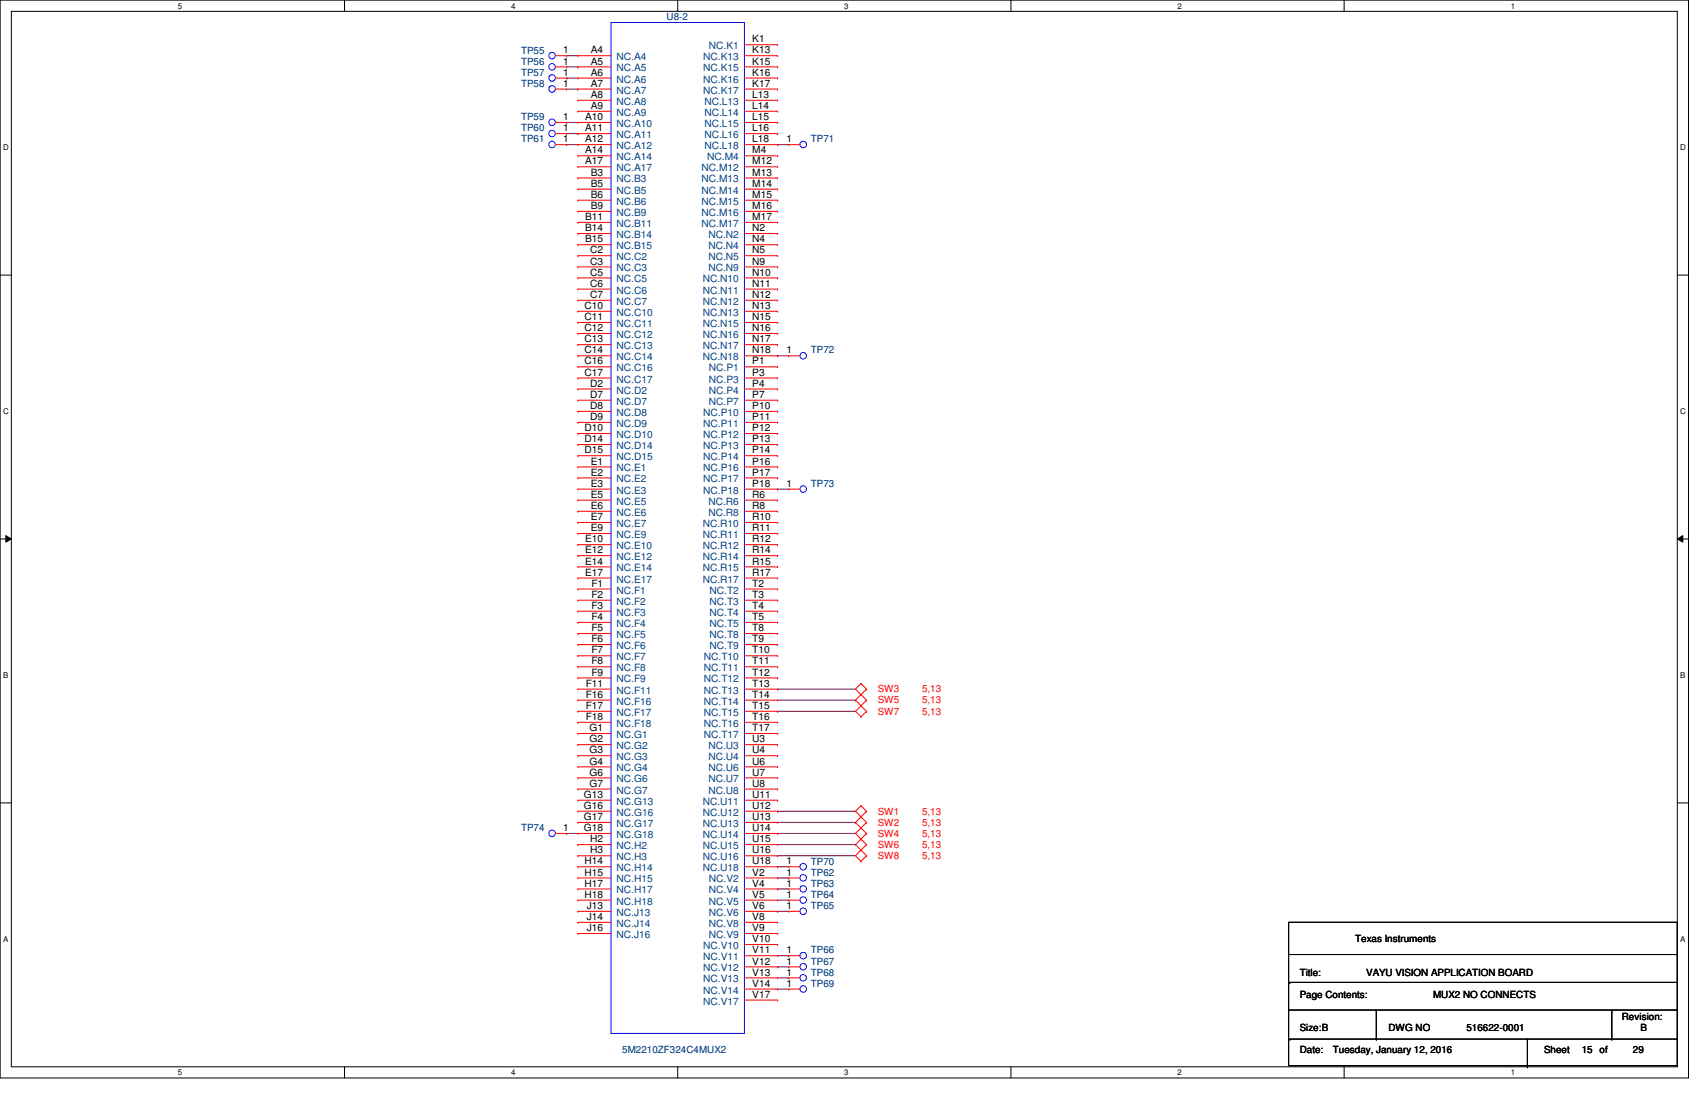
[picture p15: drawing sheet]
<svg xmlns="http://www.w3.org/2000/svg" width="432mm" height="279mm" viewBox="0 0 432 279" stroke-linecap="round" stroke-linejoin="round" font-family="sans-serif">
<defs><g id="words">
<g font-size="2.5" fill="#000080">
<text x="169.2" y="5.1">U8-2</text>
<text x="132.3" y="13.6">TP55</text>
<text x="132.3" y="16.4">TP56</text>
<text x="132.3" y="19.2">TP57</text>
<text x="132.3" y="22.1">TP58</text>
<text x="132.3" y="30.5">TP59</text>
<text x="132.3" y="33.3">TP60</text>
<text x="132.3" y="36.2">TP61</text>
<text x="205.9" y="36.2">TP71</text>
<text x="205.9" y="89.7">TP72</text>
<text x="205.9" y="123.5">TP73</text>
<text x="132.3" y="210.9">TP74</text>
<text x="205.9" y="219.4">TP70</text>
<text x="205.9" y="222.2">TP62</text>
<text x="205.9" y="225">TP63</text>
<text x="205.9" y="227.8">TP64</text>
<text x="205.9" y="230.7">TP65</text>
<text x="205.9" y="241.9">TP66</text>
<text x="205.9" y="244.8">TP67</text>
<text x="205.9" y="247.6">TP68</text>
<text x="205.9" y="250.4">TP69</text>
<text x="157.9" y="267.3">5M2210ZF324C4MUX2</text>
</g>
<g font-size="2.5">
<text x="191" y="10.8">K1</text>
<text x="143" y="13.5">1</text>
<text x="143" y="16.4">1</text>
<text x="149.9" y="13.5">A4</text>
<text x="149.9" y="16.4">A5</text>
<text x="191" y="13.5">K13</text>
<text x="191" y="16.4">K15</text>
<text x="143" y="19.2">1</text>
<text x="143" y="22">1</text>
<text x="149.9" y="19.2">A6</text>
<text x="149.9" y="22">A7</text>
<text x="191" y="19.2">K16</text>
<text x="191" y="22">K17</text>
<text x="149.9" y="24.8">A8</text>
<text x="149.9" y="27.6">A9</text>
<text x="191" y="24.8">L13</text>
<text x="191" y="27.6">L14</text>
<text x="143" y="30.5">1</text>
<text x="143" y="33.3">1</text>
<text x="148.5" y="30.5">A10</text>
<text x="148.5" y="33.3">A11</text>
<text x="191" y="30.5">L15</text>
<text x="191" y="33.3">L16</text>
<text x="143" y="36.1">1</text>
<text x="148.5" y="36.1">A12</text>
<text x="148.5" y="38.9">A14</text>
<text x="148.5" y="41.7">A17</text>
<text x="191" y="36.1">L18</text>
<text x="191" y="38.9">M4</text>
<text x="191" y="41.7">M12</text>
<text x="199.6" y="36.1">1</text>
<text x="149.9" y="44.6">B3</text>
<text x="149.9" y="47.4">B5</text>
<text x="191" y="44.6">M13</text>
<text x="191" y="47.4">M14</text>
<text x="149.9" y="50.2">B6</text>
<text x="149.9" y="53">B9</text>
<text x="191" y="50.2">M15</text>
<text x="191" y="53">M16</text>
<text x="148.5" y="55.8">B11</text>
<text x="148.5" y="58.7">B14</text>
<text x="191" y="55.8">M17</text>
<text x="191" y="58.7">N2</text>
<text x="148.5" y="61.5">B15</text>
<text x="149.8" y="64.3">C2</text>
<text x="191" y="61.5">N4</text>
<text x="191" y="64.3">N5</text>
<text x="149.8" y="67.1">C3</text>
<text x="149.8" y="69.9">C5</text>
<text x="191" y="67.1">N9</text>
<text x="191" y="69.9">N10</text>
<text x="149.8" y="72.8">C6</text>
<text x="149.8" y="75.6">C7</text>
<text x="191" y="72.8">N11</text>
<text x="191" y="75.6">N12</text>
<text x="148.4" y="78.4">C10</text>
<text x="148.4" y="81.2">C11</text>
<text x="191" y="78.4">N13</text>
<text x="191" y="81.2">N15</text>
<text x="148.4" y="84">C12</text>
<text x="148.4" y="86.9">C13</text>
<text x="148.4" y="89.7">C14</text>
<text x="191" y="84">N16</text>
<text x="191" y="86.9">N17</text>
<text x="191" y="89.7">N18</text>
<text x="199.6" y="89.7">1</text>
<text x="148.4" y="92.5">C16</text>
<text x="148.4" y="95.3">C17</text>
<text x="191" y="92.5">P1</text>
<text x="191" y="95.3">P3</text>
<text x="149.8" y="98.1">D2</text>
<text x="149.8" y="101">D7</text>
<text x="191" y="98.1">P4</text>
<text x="191" y="101">P7</text>
<text x="149.8" y="103.8">D8</text>
<text x="149.8" y="106.6">D9</text>
<text x="191" y="103.8">P10</text>
<text x="191" y="106.6">P11</text>
<text x="148.4" y="109.4">D10</text>
<text x="148.4" y="112.2">D14</text>
<text x="191" y="109.4">P12</text>
<text x="191" y="112.2">P13</text>
<text x="148.4" y="115.1">D15</text>
<text x="149.9" y="117.9">E1</text>
<text x="191" y="115.1">P14</text>
<text x="191" y="117.9">P16</text>
<text x="149.9" y="120.7">E2</text>
<text x="149.9" y="123.5">E3</text>
<text x="191" y="120.7">P17</text>
<text x="191" y="123.5">P18</text>
<text x="199.6" y="123.5">1</text>
<text x="149.9" y="126.3">E5</text>
<text x="149.9" y="129.2">E6</text>
<text x="149.9" y="132">E7</text>
<text x="191" y="126.3">R6</text>
<text x="191" y="129.2">R8</text>
<text x="191" y="132">R10</text>
<text x="148.5" y="137.6">E10</text>
<text x="149.9" y="134.8">E9</text>
<text x="191" y="134.8">R11</text>
<text x="191" y="137.6">R12</text>
<text x="148.5" y="140.4">E12</text>
<text x="148.5" y="143.3">E14</text>
<text x="191" y="140.4">R14</text>
<text x="191" y="143.3">R15</text>
<text x="148.5" y="146.1">E17</text>
<text x="150.1" y="148.9">F1</text>
<text x="191" y="146.1">R17</text>
<text x="191" y="148.9">T2</text>
<text x="150.1" y="151.7">F2</text>
<text x="150.1" y="154.5">F3</text>
<text x="191" y="151.7">T3</text>
<text x="191" y="154.5">T4</text>
<text x="150.1" y="157.4">F4</text>
<text x="150.1" y="160.2">F5</text>
<text x="191" y="157.4">T5</text>
<text x="191" y="160.2">T8</text>
<text x="150.1" y="163">F6</text>
<text x="150.1" y="165.8">F7</text>
<text x="191" y="163">T9</text>
<text x="191" y="165.8">T10</text>
<text x="150.1" y="168.6">F8</text>
<text x="150.1" y="171.4">F9</text>
<text x="191" y="168.6">T11</text>
<text x="191" y="171.4">T12</text>
<text x="148.7" y="174.3">F11</text>
<text x="148.7" y="177.1">F16</text>
<text x="148.7" y="179.9">F17</text>
<text x="191" y="174.3">T13</text>
<text x="191" y="177.1">T14</text>
<text x="191" y="179.9">T15</text>
<text x="148.7" y="182.7">F18</text>
<text x="149.6" y="185.5">G1</text>
<text x="191" y="182.7">T16</text>
<text x="191" y="185.5">T17</text>
<text x="149.6" y="188.4">G2</text>
<text x="149.6" y="191.2">G3</text>
<text x="191" y="188.4">U3</text>
<text x="191" y="191.2">U4</text>
<text x="149.6" y="194">G4</text>
<text x="149.6" y="196.8">G6</text>
<text x="191" y="194">U6</text>
<text x="191" y="196.8">U7</text>
<text x="148.2" y="202.5">G13</text>
<text x="149.6" y="199.6">G7</text>
<text x="191" y="199.6">U8</text>
<text x="191" y="202.5">U11</text>
<text x="148.2" y="205.3">G16</text>
<text x="148.2" y="208.1">G17</text>
<text x="191" y="205.3">U12</text>
<text x="191" y="208.1">U13</text>
<text x="143" y="210.9">1</text>
<text x="148.2" y="210.9">G18</text>
<text x="149.8" y="213.7">H2</text>
<text x="191" y="210.9">U14</text>
<text x="191" y="213.7">U15</text>
<text x="148.4" y="219.4">H14</text>
<text x="149.8" y="216.6">H3</text>
<text x="191" y="216.6">U16</text>
<text x="191" y="219.4">U18</text>
<text x="199.6" y="219.4">1</text>
<text x="148.4" y="222.2">H15</text>
<text x="148.4" y="225">H17</text>
<text x="148.4" y="227.8">H18</text>
<text x="191" y="222.2">V2</text>
<text x="191" y="225">V4</text>
<text x="191" y="227.8">V5</text>
<text x="199.6" y="222.2">1</text>
<text x="199.6" y="225">1</text>
<text x="199.6" y="227.8">1</text>
<text x="148.9" y="230.7">J13</text>
<text x="148.9" y="233.5">J14</text>
<text x="191" y="230.7">V6</text>
<text x="191" y="233.5">V8</text>
<text x="199.6" y="230.7">1</text>
<text x="148.9" y="236.3">J16</text>
<text x="191" y="236.3">V9</text>
<text x="191" y="239.1">V10</text>
<text x="344" y="239.1">Texas Instruments</text>
<text x="191" y="241.9">V11</text>
<text x="191" y="244.8">V12</text>
<text x="199.6" y="241.9">1</text>
<text x="199.6" y="244.8">1</text>
<text x="191" y="247.6">V13</text>
<text x="191" y="250.4">V14</text>
<text x="199.6" y="247.6">1</text>
<text x="199.6" y="250.4">1</text>
<text x="329.9" y="247.6">Title:</text>
<text x="346.8" y="247.6">VAYU VISION APPLICATION BOARD</text>
<text x="191" y="253.2">V17</text>
<text x="329.9" y="253.2">Page Contents:</text>
<text x="363.8" y="253.2">MUX2 NO CONNECTS</text>
<text x="329.9" y="261.7">Size:B</text>
<text x="352.5" y="261.7">DWG NO</text>
<text x="372.2" y="261.7">516622-0001</text>
<text x="411.7" y="258.9">Revision:</text>
<text x="416.5" y="261.7">B</text>
<text x="329.9" y="267.3">Date:</text>
<text x="338.4" y="267.3">Tuesday, January 12, 2016</text>
<text x="392" y="267.3">Sheet</text>
<text x="401.5" y="267.3">15 of</text>
<text x="414.5" y="267.3">29</text>
</g>
<g font-size="2.5" fill="#004080">
<text x="156.5" y="15.3">NC.A4</text>
<text x="178.5" y="15.3">NC.K13</text>
<text x="180" y="12.5">NC.K1</text>
<text x="156.5" y="18.1">NC.A5</text>
<text x="156.5" y="21">NC.A6</text>
<text x="156.5" y="23.7">NC.A7</text>
<text x="178.5" y="18.1">NC.K15</text>
<text x="178.5" y="21">NC.K16</text>
<text x="178.5" y="23.7">NC.K17</text>
<text x="156.5" y="26.6">NC.A8</text>
<text x="156.5" y="29.4">NC.A9</text>
<text x="178.8" y="26.6">NC.L13</text>
<text x="178.8" y="29.4">NC.L14</text>
<text x="156.5" y="32.2">NC.A10</text>
<text x="156.5" y="35.1">NC.A11</text>
<text x="178.8" y="32.2">NC.L15</text>
<text x="178.8" y="35.1">NC.L16</text>
<text x="156.5" y="37.8">NC.A12</text>
<text x="156.5" y="40.7">NC.A14</text>
<text x="178.8" y="37.8">NC.L18</text>
<text x="179.5" y="40.7">NC.M4</text>
<text x="156.5" y="43.5">NC.A17</text>
<text x="156.5" y="46.3">NC.B3</text>
<text x="178.1" y="43.5">NC.M12</text>
<text x="178.1" y="46.3">NC.M13</text>
<text x="156.5" y="49.1">NC.B5</text>
<text x="156.5" y="51.9">NC.B6</text>
<text x="178.1" y="49.1">NC.M14</text>
<text x="178.1" y="51.9">NC.M15</text>
<text x="156.5" y="54.8">NC.B9</text>
<text x="156.5" y="57.6">NC.B11</text>
<text x="178.1" y="54.8">NC.M16</text>
<text x="178.1" y="57.6">NC.M17</text>
<text x="156.5" y="60.4">NC.B14</text>
<text x="156.5" y="63.2">NC.B15</text>
<text x="179.8" y="60.4">NC.N2</text>
<text x="179.8" y="63.2">NC.N4</text>
<text x="156.5" y="66">NC.C2</text>
<text x="156.5" y="68.9">NC.C3</text>
<text x="156.5" y="71.7">NC.C5</text>
<text x="178.4" y="71.7">NC.N10</text>
<text x="179.8" y="66">NC.N5</text>
<text x="179.8" y="68.9">NC.N9</text>
<text x="156.5" y="74.5">NC.C6</text>
<text x="156.5" y="77.3">NC.C7</text>
<text x="178.4" y="74.5">NC.N11</text>
<text x="178.4" y="77.3">NC.N12</text>
<text x="156.5" y="80.1">NC.C10</text>
<text x="156.5" y="83">NC.C11</text>
<text x="178.4" y="80.1">NC.N13</text>
<text x="178.4" y="83">NC.N15</text>
<text x="156.5" y="85.8">NC.C12</text>
<text x="156.5" y="88.6">NC.C13</text>
<text x="178.4" y="85.8">NC.N16</text>
<text x="178.4" y="88.6">NC.N17</text>
<text x="156.5" y="91.4">NC.C14</text>
<text x="156.5" y="94.2">NC.C16</text>
<text x="178.4" y="91.4">NC.N18</text>
<text x="180" y="94.2">NC.P1</text>
<text x="156.5" y="97.1">NC.C17</text>
<text x="156.5" y="99.9">NC.D2</text>
<text x="180" y="97.1">NC.P3</text>
<text x="180" y="99.9">NC.P4</text>
<text x="156.5" y="102.7">NC.D7</text>
<text x="156.5" y="105.5">NC.D8</text>
<text x="178.5" y="105.5">NC.P10</text>
<text x="180" y="102.7">NC.P7</text>
<text x="156.5" y="108.3">NC.D9</text>
<text x="156.5" y="111.2">NC.D10</text>
<text x="156.5" y="114">NC.D14</text>
<text x="178.5" y="108.3">NC.P11</text>
<text x="178.5" y="111.2">NC.P12</text>
<text x="178.5" y="114">NC.P13</text>
<text x="156.5" y="116.8">NC.D15</text>
<text x="156.5" y="119.6">NC.E1</text>
<text x="178.5" y="116.8">NC.P14</text>
<text x="178.5" y="119.6">NC.P16</text>
<text x="156.5" y="122.4">NC.E2</text>
<text x="156.5" y="125.3">NC.E3</text>
<text x="178.5" y="122.4">NC.P17</text>
<text x="178.5" y="125.3">NC.P18</text>
<text x="156.5" y="128.1">NC.E5</text>
<text x="156.5" y="130.9">NC.E6</text>
<text x="179.8" y="128.1">NC.R6</text>
<text x="179.8" y="130.9">NC.R8</text>
<text x="156.5" y="133.7">NC.E7</text>
<text x="156.5" y="136.5">NC.E9</text>
<text x="178.4" y="133.7">NC.R10</text>
<text x="178.4" y="136.5">NC.R11</text>
<text x="156.5" y="139.4">NC.E10</text>
<text x="156.5" y="142.2">NC.E12</text>
<text x="178.4" y="139.4">NC.R12</text>
<text x="178.4" y="142.2">NC.R14</text>
<text x="156.5" y="145">NC.E14</text>
<text x="156.5" y="147.8">NC.E17</text>
<text x="178.4" y="145">NC.R15</text>
<text x="178.4" y="147.8">NC.R17</text>
<text x="156.5" y="150.6">NC.F1</text>
<text x="156.5" y="153.5">NC.F2</text>
<text x="180.1" y="150.6">NC.T2</text>
<text x="180.1" y="153.5">NC.T3</text>
<text x="156.5" y="156.3">NC.F3</text>
<text x="156.5" y="159.1">NC.F4</text>
<text x="156.5" y="161.9">NC.F5</text>
<text x="180.1" y="156.3">NC.T4</text>
<text x="180.1" y="159.1">NC.T5</text>
<text x="180.1" y="161.9">NC.T8</text>
<text x="156.5" y="164.7">NC.F6</text>
<text x="156.5" y="167.6">NC.F7</text>
<text x="178.7" y="167.6">NC.T10</text>
<text x="180.1" y="164.7">NC.T9</text>
<text x="156.5" y="170.3">NC.F8</text>
<text x="156.5" y="173.2">NC.F9</text>
<text x="178.7" y="170.3">NC.T11</text>
<text x="178.7" y="173.2">NC.T12</text>
<text x="156.5" y="176">NC.F11</text>
<text x="156.5" y="178.8">NC.F16</text>
<text x="178.7" y="176">NC.T13</text>
<text x="178.7" y="178.8">NC.T14</text>
<text x="156.5" y="181.7">NC.F17</text>
<text x="156.5" y="184.4">NC.F18</text>
<text x="178.7" y="181.7">NC.T15</text>
<text x="178.7" y="184.4">NC.T16</text>
<text x="156.5" y="187.3">NC.G1</text>
<text x="156.5" y="190.1">NC.G2</text>
<text x="178.7" y="187.3">NC.T17</text>
<text x="179.8" y="190.1">NC.U3</text>
<text x="156.5" y="192.9">NC.G3</text>
<text x="156.5" y="195.7">NC.G4</text>
<text x="179.8" y="192.9">NC.U4</text>
<text x="179.8" y="195.7">NC.U6</text>
<text x="156.5" y="198.5">NC.G6</text>
<text x="156.5" y="201.4">NC.G7</text>
<text x="179.8" y="198.5">NC.U7</text>
<text x="179.8" y="201.4">NC.U8</text>
<text x="156.5" y="204.2">NC.G13</text>
<text x="156.5" y="207">NC.G16</text>
<text x="156.5" y="209.8">NC.G17</text>
<text x="178.4" y="204.2">NC.U11</text>
<text x="178.4" y="207">NC.U12</text>
<text x="178.4" y="209.8">NC.U13</text>
<text x="156.5" y="212.6">NC.G18</text>
<text x="156.5" y="215.5">NC.H2</text>
<text x="178.4" y="212.6">NC.U14</text>
<text x="178.4" y="215.5">NC.U15</text>
<text x="156.5" y="218.3">NC.H3</text>
<text x="156.5" y="221.1">NC.H14</text>
<text x="178.4" y="218.3">NC.U16</text>
<text x="178.4" y="221.1">NC.U18</text>
<text x="156.5" y="223.9">NC.H15</text>
<text x="156.5" y="226.7">NC.H17</text>
<text x="180" y="223.9">NC.V2</text>
<text x="180" y="226.7">NC.V4</text>
<text x="156.5" y="229.6">NC.H18</text>
<text x="156.5" y="232.4">NC.J13</text>
<text x="180" y="229.6">NC.V5</text>
<text x="180" y="232.4">NC.V6</text>
<text x="156.5" y="235.2">NC.J14</text>
<text x="156.5" y="238">NC.J16</text>
<text x="180" y="235.2">NC.V8</text>
<text x="180" y="238">NC.V9</text>
<text x="178.5" y="240.8">NC.V10</text>
<text x="178.5" y="243.7">NC.V11</text>
<text x="178.5" y="246.5">NC.V12</text>
<text x="178.5" y="249.3">NC.V13</text>
<text x="178.5" y="252.1">NC.V14</text>
<text x="178.5" y="254.9">NC.V17</text>
</g>
<g font-size="2.5" fill="#f00">
<text x="222.8" y="175.7">SW3</text>
<text x="222.8" y="178.5">SW5</text>
<text x="234.1" y="175.7">5,13</text>
<text x="234.1" y="178.5">5,13</text>
<text x="222.8" y="181.4">SW7</text>
<text x="234.1" y="181.4">5,13</text>
<text x="222.8" y="206.7">SW1</text>
<text x="222.8" y="209.5">SW2</text>
<text x="234.1" y="206.7">5,13</text>
<text x="234.1" y="209.5">5,13</text>
<text x="222.8" y="212.3">SW4</text>
<text x="222.8" y="215.2">SW6</text>
<text x="234.1" y="212.3">5,13</text>
<text x="234.1" y="215.2">5,13</text>
<text x="222.8" y="218">SW8</text>
<text x="234.1" y="218">5,13</text>
</g>
<g font-size="2">
<text x="45.2" y="2.2">5</text>
<text x="129.8" y="2.2">4</text>
<text x="214.3" y="2.2">3</text>
<text x="298.9" y="2.2">2</text>
<text x="383.5" y="2.2">1</text>
<text x=".8" y="38.1">D</text>
<text x="426.5" y="38.1">D</text>
<text x=".8" y="105.1">C</text>
<text x="426.5" y="105.1">C</text>
<text x=".8" y="172">B</text>
<text x="426.5" y="172">B</text>
<text x=".8" y="239">A</text>
<text x="426.5" y="239">A</text>
<text x="45.2" y="272.9">5</text>
<text x="129.8" y="272.9">4</text>
<text x="214.3" y="272.9">3</text>
<text x="298.9" y="272.9">2</text>
<text x="383.5" y="272.9">1</text>
</g>
</g></defs>
<path d="M0 0h428.6v273.6h-428.6zM2.9 2.9h422.9v267.8h-422.9z" fill="none" stroke="#000" stroke-width=".25"/>
<g fill="#fff">
<path d="M45.2 .4h1.1v2.2h-1.1z"/>
<path d="M45.2 271.1h1.1v2.2h-1.1z"/>
</g>
<path d="M87.5 0v2.9M87.5 270.7v2.9" fill="none" stroke="#000" stroke-width=".25"/>
<g fill="#fff">
<path d="M129.8 .4h1.1v2.2h-1.1z"/>
<path d="M129.8 271.1h1.1v2.2h-1.1z"/>
</g>
<path d="M172 0v2.9M172 270.7v2.9" fill="none" stroke="#000" stroke-width=".25"/>
<g fill="#fff">
<path d="M214.3 .4h1.1v2.2h-1.1z"/>
<path d="M214.3 271.1h1.1v2.2h-1.1z"/>
</g>
<path d="M256.6 0v2.9M256.6 270.7v2.9" fill="none" stroke="#000" stroke-width=".25"/>
<g fill="#fff">
<path d="M298.9 .4h1.1v2.2h-1.1z"/>
<path d="M298.9 271.1h1.1v2.2h-1.1z"/>
</g>
<path d="M341.2 0v2.9M341.2 270.7v2.9" fill="none" stroke="#000" stroke-width=".25"/>
<g fill="#fff">
<path d="M383.5 .4h1.1v2.2h-1.1z"/>
<path d="M383.5 271.1h1.1v2.2h-1.1z"/>
<path d="M.8 36.3h1.4v2.3h-1.4z"/>
<path d="M426.5 36.3h1.4v2.3h-1.4z"/>
<path d="M.8 103.3h1.4v2.2h-1.4z"/>
<path d="M426.5 103.3h1.4v2.2h-1.4z"/>
</g>
<path d="M0 69.8h2.9M425.8 69.8h2.8" fill="none" stroke="#000" stroke-width=".25"/>
<g fill="#fff">
<path d="M.8 170.2h1.3v2.3h-1.3z"/>
<path d="M426.5 170.2h1.3v2.3h-1.3z"/>
</g>
<path d="M0 136.8h2.9M1.5 135.9l1.4 .9-1.4 .8zM425.8 136.8l1.4-.9v1.7zM425.8 136.8h2.8" fill="none" stroke="#000" stroke-width=".25"/>
<path d="M1.5 135.9l1.4 .9-1.4 .8zM425.8 136.8l1.4-.9v1.7z" fill="#000"/>
<g fill="#fff">
<path d="M.8 237.2h1.3v2.2h-1.3z"/>
<path d="M426.5 237.2h1.3v2.2h-1.3z"/>
</g>
<g fill="none" stroke="#000" stroke-width=".25">
<path d="M0 203.8h2.9M425.8 203.8h2.8M327.1 234.1h98.7v36.3h-98.7zM327.1 256.3h.1M327.1 242.2h98.7M327.1 256.3h98.7M327.4 249.3h.1M327.4 249.3h98.4M349.4 256.3v7.4M409.2 256.3v7.4M425.8 242.2h.1M327.4 263.7h.1"/>
<path d="M327.4 263.7h98.4M349.4 263.7h.1M387.7 270.7h.1M387.7 263.7v7M409.2 263.7h.1"/>
</g>
<g fill="none" stroke="#800040" stroke-width=".25">
<path d="M143.8 19.8h.1M143.8 14.1h.1M143.8 19.8h2.9M143.8 17h2.9M143.8 14.1h2.9M146.7 17h.1M143.8 36.7h.1M143.8 31.1h.1M143.8 36.7h2.9M143.8 33.9h2.9M143.8 31.1h2.9M143.8 22.6h2.9"/>
<path d="M146.7 33.9h.1M146.7 22.6h.1M197.4 36.7h.1M197.4 36.7h2.8M197.4 90.3h.1M197.4 90.3h2.8M197.4 124.1h.1M197.4 124.1h2.8M197.4 174.9h.1M197.4 174.9h19.8M197.4 177.7h19.8M217.2 177.7h.1"/>
<path d="M197.4 180.5h.1M197.4 180.5h19.8M143.8 211.5h.1M143.8 211.5h2.9M197.4 220h.1M197.4 205.9h.1M197.4 211.5h.1M197.4 217.2h.1M197.4 220h2.8M197.4 211.5h19.8M197.4 205.9h19.8M197.4 208.7h19.8"/>
<path d="M197.4 214.3h19.8M197.4 217.2h19.8M217.2 208.7h.1M217.2 214.3h.1M197.4 231.3h.1M197.4 225.6h.1M197.4 231.3h2.8M197.4 228.4h2.8M197.4 225.6h2.8M197.4 222.8h2.8M200.2 228.4h.1M200.2 222.8h.1"/>
<path d="M197.4 251h.1M197.4 245.4h.1M197.4 251h2.8M197.4 248.2h2.8M197.4 245.4h2.8M197.4 242.5h2.8M200.2 248.2h.1M200.2 242.5h.1"/>
</g>
<g fill="none" stroke="#f00" stroke-width=".25">
<path d="M141 14.1h2.8M141 17h2.8M141 19.8h2.8M143.8 14.1h.1M143.8 17h.1M143.8 19.8h.1M146.7 14.1h.1M146.7 17h.1M146.7 19.8h.1M146.7 14.1h8.4M146.7 17h8.4M146.7 19.8h8.4"/>
<path d="M189 14.1h8.4M189 17h8.4M189 19.8h8.4M189 11.3h8.4M197.4 11.3h.1M197.4 14.1h.1M197.4 17h.1M197.4 19.8h.1M141 22.6h2.8M141 31.1h2.8M141 33.9h2.8M141 36.7h2.8"/>
<path d="M143.8 22.6h.1M143.8 31.1h.1M143.8 33.9h.1M143.8 36.7h.1M146.7 22.6h.1M146.7 25.4h.1M146.7 28.2h.1M146.7 31.1h.1M146.7 33.9h.1M146.7 36.7h.1M146.7 39.5h.1M146.7 22.6h8.4"/>
<path d="M146.7 25.4h8.4M146.7 28.2h8.4M146.7 31.1h8.4M146.7 33.9h8.4M146.7 36.7h8.4M146.7 39.5h8.4M189 22.6h8.4M189 25.4h8.4M189 28.2h8.4M189 31.1h8.4M189 33.9h8.4M189 36.7h8.4"/>
<path d="M189 39.5h8.4M197.4 22.6h.1M197.4 25.4h.1M197.4 28.2h.1M197.4 31.1h.1M197.4 33.9h.1M197.4 36.7h.1M197.4 39.5h.1M200.2 36.7h.1M200.2 36.7h2.9M146.7 42.3h.1M146.7 45.2h.1"/>
<path d="M146.7 48h.1M146.7 50.8h.1M146.7 53.6h.1M146.7 56.4h.1M146.7 59.3h.1M146.7 42.3h8.4M146.7 45.2h8.4M146.7 48h8.4M146.7 50.8h8.4M146.7 53.6h8.4M146.7 56.4h8.4M146.7 59.3h8.4"/>
<path d="M189 42.3h8.4M189 45.2h8.4M189 48h8.4M189 50.8h8.4M189 53.6h8.4M189 56.4h8.4M189 59.3h8.4M197.4 42.3h.1M197.4 45.2h.1M197.4 48h.1M197.4 50.8h.1M197.4 53.6h.1"/>
<path d="M197.4 56.4h.1M197.4 59.3h.1M146.7 62.1h.1M146.7 64.9h.1M146.7 67.7h.1M146.7 70.5h.1M146.7 73.4h.1M146.7 76.2h.1M146.7 79h.1M146.7 62.1h8.4M146.7 64.9h8.4M146.7 67.7h8.4"/>
<path d="M146.7 70.5h8.4M146.7 73.4h8.4M146.7 76.2h8.4M146.7 79h8.4M189 62.1h8.4M189 64.9h8.4M189 67.7h8.4M189 70.5h8.4M189 73.4h8.4M189 76.2h8.4M189 79h8.4M197.4 62.1h.1"/>
<path d="M197.4 64.9h.1M197.4 67.7h.1M197.4 70.5h.1M197.4 73.4h.1M197.4 76.2h.1M197.4 79h.1M146.7 81.8h.1M146.7 84.6h.1M146.7 87.5h.1M146.7 90.3h.1M146.7 93.1h.1M146.7 95.9h.1"/>
<path d="M146.7 98.7h.1M146.7 81.8h8.4M146.7 84.6h8.4M146.7 87.5h8.4M146.7 90.3h8.4M146.7 93.1h8.4M146.7 95.9h8.4M146.7 98.7h8.4M189 81.8h8.4M189 84.6h8.4M189 87.5h8.4M189 90.3h8.4"/>
<path d="M189 93.1h8.4M189 95.9h8.4M189 98.7h8.4M197.4 81.8h.1M197.4 84.6h.1M197.4 87.5h.1M197.4 90.3h.1M197.4 93.1h.1M197.4 95.9h.1M197.4 98.7h.1M200.2 90.3h.1M200.2 90.3h2.9"/>
<path d="M146.7 101.6h.1M146.7 104.4h.1M146.7 107.2h.1M146.7 110h.1M146.7 112.8h.1M146.7 115.7h.1M146.7 118.5h.1M146.7 101.6h8.4M146.7 104.4h8.4M146.7 107.2h8.4M146.7 110h8.4M146.7 112.8h8.4"/>
<path d="M146.7 115.7h8.4M146.7 118.5h8.4M189 101.6h8.4M189 104.4h8.4M189 107.2h8.4M189 110h8.4M189 112.8h8.4M189 115.7h8.4M189 118.5h8.4M197.4 101.6h.1M197.4 104.4h.1M197.4 107.2h.1"/>
<path d="M197.4 110h.1M197.4 112.8h.1M197.4 115.7h.1M197.4 118.5h.1M146.7 121.3h.1M146.7 124.1h.1M146.7 126.9h.1M146.7 129.8h.1M146.7 132.6h.1M146.7 135.4h.1M146.7 138.2h.1M146.7 121.3h8.4"/>
<path d="M146.7 124.1h8.4M146.7 126.9h8.4M146.7 129.8h8.4M146.7 132.6h8.4M146.7 135.4h8.4M146.7 138.2h8.4M189 121.3h8.4M189 124.1h8.4M189 126.9h8.4M189 129.8h8.4M189 132.6h8.4M189 135.4h8.4"/>
<path d="M189 138.2h8.4M197.4 121.3h.1M197.4 124.1h.1M197.4 126.9h.1M197.4 129.8h.1M197.4 132.6h.1M197.4 135.4h.1M197.4 138.2h.1M200.2 124.1h.1M200.2 124.1h2.9M146.7 141h.1M146.7 143.8h.1"/>
<path d="M146.7 146.7h.1M146.7 149.5h.1M146.7 152.3h.1M146.7 155.1h.1M146.7 157.9h.1M146.7 141h8.4M146.7 143.8h8.4M146.7 146.7h8.4M146.7 149.5h8.4M146.7 152.3h8.4M146.7 155.1h8.4M146.7 157.9h8.4"/>
<path d="M189 141h8.4M189 143.8h8.4M189 146.7h8.4M189 149.5h8.4M189 152.3h8.4M189 155.1h8.4M189 157.9h8.4M197.4 141h.1M197.4 143.8h.1M197.4 146.7h.1M197.4 149.5h.1M197.4 152.3h.1"/>
<path d="M197.4 155.1h.1M197.4 157.9h.1M146.7 160.8h.1M146.7 163.6h.1M146.7 166.4h.1M146.7 169.2h.1M146.7 172h.1M146.7 174.9h.1M146.7 177.7h.1M146.7 160.8h8.4M146.7 163.6h8.4M146.7 166.4h8.4"/>
<path d="M146.7 169.2h8.4M146.7 172h8.4M146.7 174.9h8.4M146.7 177.7h8.4M189 160.8h8.4M189 163.6h8.4M189 166.4h8.4M189 169.2h8.4M189 172h8.4M189 174.9h8.4M189 177.7h8.4M197.4 160.8h.1"/>
<path d="M197.4 163.6h.1M197.4 166.4h.1M197.4 169.2h.1M197.4 172h.1M197.4 174.9h.1M197.4 177.7h.1M218.6 173.4h.1M218.6 176.3h.1M218.6 179.1h.1M218.6 173.4l-1.4 1.5 2.8 2.8M218.6 173.4l1.4 1.5M218.6 179.1l-1.4 1.4 1.4 1.4"/>
<path d="M218.6 179.1l1.4 1.4M220 174.9h.1M220 177.7h.1M220 174.9l-2.8 2.8 1.4 1.4M220 177.7l-1.4 1.4M146.7 180.5h.1M146.7 183.3h.1M146.7 186.1h.1M146.7 189h.1M146.7 191.8h.1M146.7 194.6h.1M146.7 197.4h.1"/>
<path d="M146.7 180.5h8.4M146.7 183.3h8.4M146.7 186.1h8.4M146.7 189h8.4M146.7 191.8h8.4M146.7 194.6h8.4M146.7 197.4h8.4M189 180.5h8.4M189 183.3h8.4M189 186.1h8.4M189 189h8.4M189 191.8h8.4"/>
<path d="M189 194.6h8.4M189 197.4h8.4M197.4 180.5h.1M197.4 183.3h.1M197.4 186.1h.1M197.4 189h.1M197.4 191.8h.1M197.4 194.6h.1M197.4 197.4h.1M218.6 181.9h.1M220 180.5h.1M220 180.5l-1.4 1.4"/>
<path d="M141 211.5h2.8M143.8 211.5h.1M146.7 200.2h.1M146.7 203.1h.1M146.7 205.9h.1M146.7 208.7h.1M146.7 211.5h.1M146.7 214.3h.1M146.7 217.2h.1M146.7 220h.1M146.7 220h8.4M146.7 200.2h8.4"/>
<path d="M146.7 203.1h8.4M146.7 205.9h8.4M146.7 208.7h8.4M146.7 211.5h8.4M146.7 214.3h8.4M146.7 217.2h8.4M189 220h8.4M189 200.2h8.4M189 203.1h8.4M189 205.9h8.4M189 208.7h8.4M189 211.5h8.4"/>
<path d="M189 214.3h8.4M189 217.2h8.4M197.4 200.2h.1M197.4 203.1h.1M197.4 205.9h.1M197.4 208.7h.1M197.4 211.5h.1M197.4 214.3h.1M197.4 217.2h.1M197.4 220h.1M200.2 220h.1M200.2 220h2.9"/>
<path d="M218.6 204.5h.1M218.6 207.3h.1M218.6 210.1h.1M218.6 212.9h.1M218.6 215.7h.1M218.6 218.6h.1M218.6 204.5l-1.4 1.4 1.4 1.4M218.6 204.5l1.4 1.4M218.6 207.3l-1.4 1.4 2.8 2.8M218.6 207.3l1.4 1.4M218.6 212.9l-1.4 1.4 1.4 1.4M218.6 212.9l1.4 1.4"/>
<path d="M218.6 215.7l-1.4 1.5 1.4 1.4M218.6 215.7l1.4 1.5M220 205.9h.1M220 208.7h.1M220 211.5h.1M220 214.3h.1M220 217.2h.1M220 205.9l-1.4 1.4M220 208.7l-2.8 2.8 1.4 1.4M220 211.5l-1.4 1.4M220 214.3l-1.4 1.4M220 217.2l-1.4 1.4"/>
<path d="M146.7 222.8h.1M146.7 225.6h.1M146.7 228.4h.1M146.7 231.3h.1M146.7 234.1h.1M146.7 236.9h.1M146.7 231.3h8.4M146.7 222.8h8.4M146.7 225.6h8.4M146.7 228.4h8.4M146.7 234.1h8.4M146.7 236.9h8.4"/>
<path d="M189 231.3h8.4M189 222.8h8.4M189 225.6h8.4M189 228.4h8.4M189 234.1h8.4M189 236.9h8.4M189 239.7h8.4M197.4 222.8h.1M197.4 225.6h.1M197.4 228.4h.1M197.4 231.3h.1M197.4 234.1h.1"/>
<path d="M197.4 236.9h.1M197.4 239.7h.1M200.2 231.3h.1M200.2 222.8h.1M200.2 225.6h.1M200.2 228.4h.1M200.2 231.3h2.9M200.2 222.8h2.9M200.2 225.6h2.9M200.2 228.4h2.9M189 242.5h8.4M189 245.4h8.4"/>
<path d="M189 248.2h8.4M189 251h8.4M189 253.8h8.4M197.4 242.5h.1M197.4 245.4h.1M197.4 248.2h.1M197.4 251h.1M197.4 253.8h.1M200.2 242.5h.1M200.2 245.4h.1M200.2 248.2h.1M200.2 251h.1"/>
<path d="M200.2 242.5h2.9M200.2 245.4h2.9M200.2 248.2h2.9M200.2 251h2.9"/>
</g>
<g fill="none" stroke="#00f" stroke-width=".25">
<path d="M155.1 5.7h33.9v256.6h-33.9z"/>
<circle cx="140.1" cy="16.9" r=".83"/>
<circle cx="140.1" cy="19.8" r=".83"/>
<circle cx="140.1" cy="14.1" r=".83"/>
<circle cx="140.1" cy="22.6" r=".83"/>
<circle cx="140.1" cy="33.9" r=".83"/>
<circle cx="140.1" cy="36.7" r=".83"/>
<circle cx="140.1" cy="31" r=".83"/>
<circle cx="203.9" cy="36.7" r=".83"/>
<circle cx="203.9" cy="90.3" r=".83"/>
<circle cx="203.9" cy="124.1" r=".83"/>
<circle cx="140.1" cy="211.5" r=".83"/>
<circle cx="203.9" cy="219.9" r=".83"/>
<circle cx="203.9" cy="228.4" r=".83"/>
<circle cx="203.9" cy="231.2" r=".83"/>
<circle cx="203.9" cy="222.8" r=".83"/>
<circle cx="203.9" cy="225.6" r=".83"/>
<circle cx="203.9" cy="245.3" r=".83"/>
<circle cx="203.9" cy="248.1" r=".83"/>
<circle cx="203.9" cy="242.5" r=".83"/>
<circle cx="203.9" cy="251" r=".83"/>
</g>
<use href="#words"/>
</svg>
